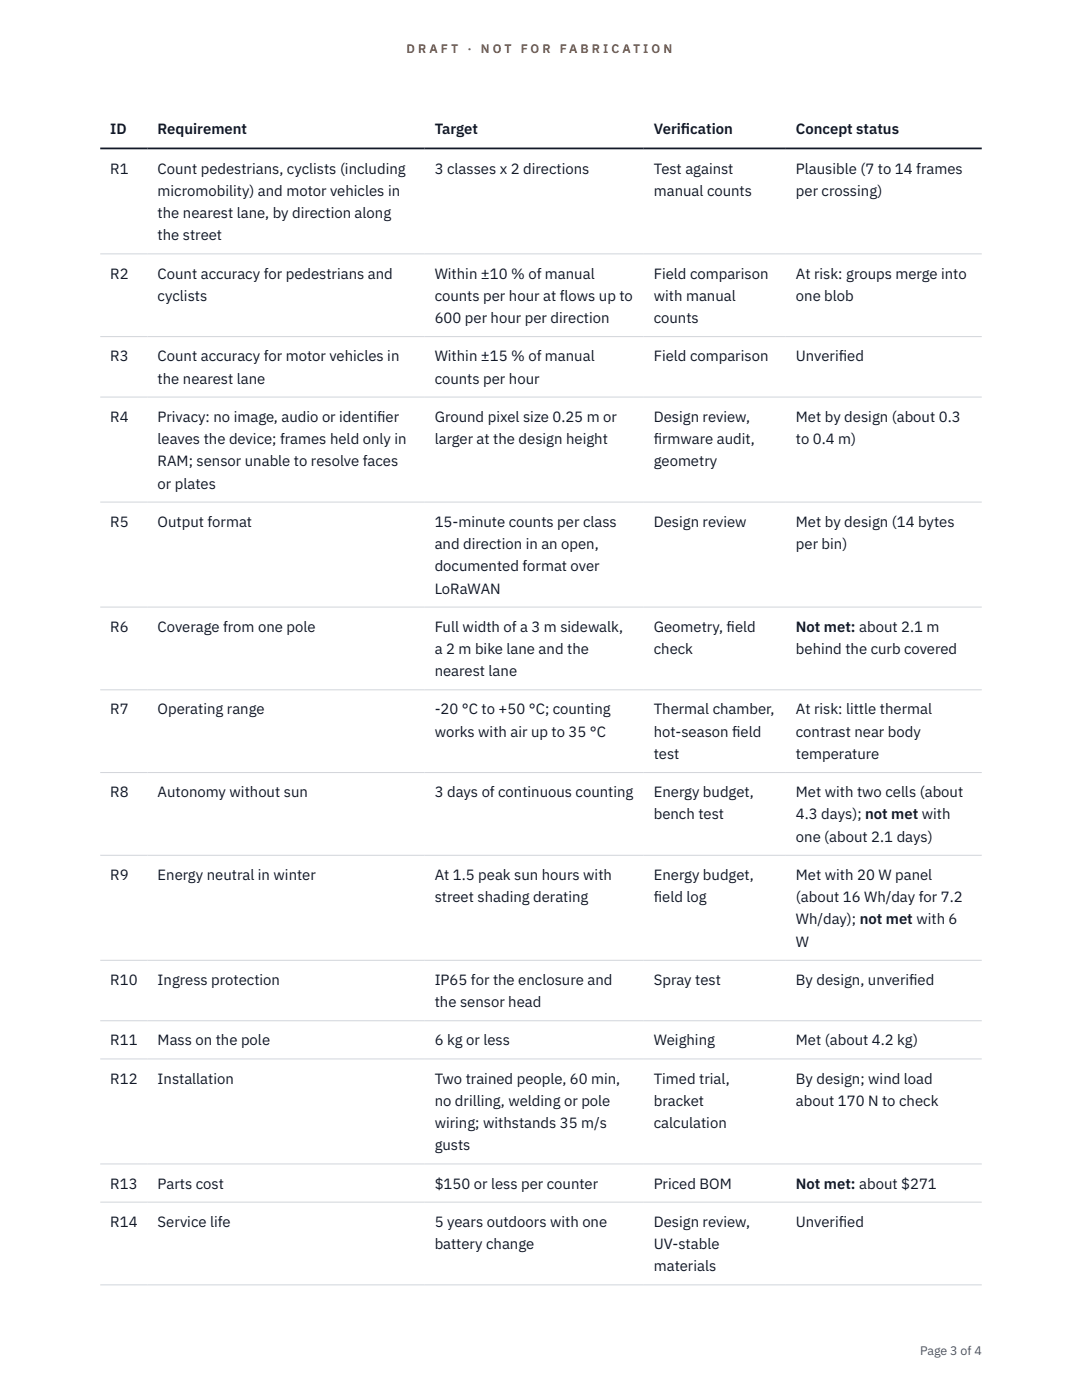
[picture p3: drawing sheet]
<svg xmlns="http://www.w3.org/2000/svg" width="216mm" height="279mm" viewBox="0 0 216 279" stroke-linecap="round" stroke-linejoin="round" font-family="sans-serif">
<defs><g id="words">
<g font-size="3" fill="#111827">
<text x="22" y="26.8">ID</text>
<text x="31.5" y="26.8">Requirement</text>
<text x="86.7" y="26.8">Target</text>
<text x="130.5" y="26.8">Verif</text>
<text x="135.9" y="26.8">ication</text>
<text x="158.8" y="26.8">Concept status</text>
<text x="22" y="34.6">R1</text>
<text x="31.5" y="34.6">Count pedestrians, cyclists (including</text>
<text x="86.7" y="34.6">3 classes x 2 directions</text>
<text x="130.5" y="34.6">Test against</text>
<text x="158.8" y="34.6">Plausible (7 to 14 frames</text>
<text x="31.5" y="39.1">micromobility) and motor vehicles in</text>
<text x="130.5" y="39.1">manual counts</text>
<text x="158.8" y="39.1">per crossing)</text>
<text x="31.5" y="43.5">the nearest lane, by direction along</text>
<text x="31.5" y="48">the street</text>
<text x="22" y="55.6">R2</text>
<text x="31.5" y="55.6">Count accuracy for pedestrians and</text>
<text x="86.7" y="55.6">Within ±10 % of manual</text>
<text x="130.5" y="55.6">Field comparison</text>
<text x="158.8" y="55.6">At risk: groups merge into</text>
<text x="31.5" y="60">cyclists</text>
<text x="86.7" y="60">counts per hour at flows up to</text>
<text x="86.7" y="64.5">600 per hour per direction</text>
<text x="130.5" y="60">with manual</text>
<text x="130.5" y="64.5">counts</text>
<text x="158.8" y="60">one blob</text>
<text x="22" y="72.1">R3</text>
<text x="31.5" y="72.1">Count accuracy for motor vehicles in</text>
<text x="31.5" y="76.5">the nearest lane</text>
<text x="86.7" y="72.1">Within ±15 % of manual</text>
<text x="86.7" y="76.5">counts per hour</text>
<text x="130.5" y="72.1">Field comparison</text>
<text x="158.8" y="72.1">Unverif</text>
<text x="167.4" y="72.1">ied</text>
<text x="22" y="84.2">R4</text>
<text x="31.5" y="84.2">Privacy: no image, audio or identif</text>
<text x="31.5" y="88.6">leaves the device; frames held only in</text>
<text x="75.3" y="84.2">ier</text>
<text x="86.7" y="84.2">Ground pixel size 0.25 m or</text>
<text x="86.7" y="88.6">larger at the design height</text>
<text x="130.5" y="84.2">Design review,</text>
<text x="130.5" y="88.6">f</text>
<text x="130.5" y="88.6">irmware audit,</text>
<text x="158.8" y="84.2">Met by design (about 0.3</text>
<text x="158.8" y="88.6">to 0.4 m)</text>
<text x="31.5" y="93.1">RAM; sensor unable to resolve faces</text>
<text x="130.5" y="93.1">geometry</text>
<text x="31.5" y="97.5">or plates</text>
<text x="22" y="105.1">R5</text>
<text x="31.5" y="105.1">Output format</text>
<text x="86.7" y="105.1">15-minute counts per class</text>
<text x="130.5" y="105.1">Design review</text>
<text x="158.8" y="105.1">Met by design (14 bytes</text>
<text x="86.7" y="109.6">and direction in an open,</text>
<text x="158.8" y="109.6">per bin)</text>
<text x="86.7" y="114">documented format over</text>
<text x="86.7" y="118.5">LoRaWAN</text>
<text x="22" y="126.1">R6</text>
<text x="31.5" y="126.1">Coverage from one pole</text>
<text x="86.7" y="126.1">Full width of a 3 m sidewalk,</text>
<text x="86.7" y="130.5">a 2 m bike lane and the</text>
<text x="130.5" y="126.1">Geometry, f</text>
<text x="130.5" y="130.5">check</text>
<text x="145" y="126.1">ield</text>
<text x="158.8" y="126.1">Not met: about 2.1 m</text>
<text x="158.8" y="130.5">behind the curb covered</text>
<text x="86.7" y="135">nearest lane</text>
<text x="22" y="142.6">R7</text>
<text x="31.5" y="142.6">Operating range</text>
<text x="86.7" y="142.6">-20 °C to +50 °C; counting</text>
<text x="130.5" y="142.6">Thermal chamber,</text>
<text x="158.8" y="142.6">At risk: little thermal</text>
<text x="86.7" y="147">works with air up to 35 °C</text>
<text x="130.5" y="147">hot-season f</text>
<text x="146.1" y="147">ield</text>
<text x="158.8" y="147">contrast near body</text>
<text x="130.5" y="151.5">test</text>
<text x="158.8" y="151.5">temperature</text>
<text x="22" y="159.1">R8</text>
<text x="31.5" y="159.1">Autonomy without sun</text>
<text x="86.7" y="159.1">3 days of continuous counting</text>
<text x="130.5" y="159.1">Energy budget,</text>
<text x="158.8" y="159.1">Met with two cells (about</text>
<text x="130.5" y="163.5">bench test</text>
<text x="158.8" y="163.5">4.3 days); not met with</text>
<text x="158.8" y="168">one (about 2.1 days)</text>
<text x="22" y="175.6">R9</text>
<text x="31.5" y="175.6">Energy neutral in winter</text>
<text x="86.7" y="175.6">At 1.5 peak sun hours with</text>
<text x="130.5" y="175.6">Energy budget,</text>
<text x="158.8" y="175.6">Met with 20 W panel</text>
<text x="86.7" y="180.1">street shading derating</text>
<text x="130.5" y="180.1">f</text>
<text x="130.5" y="180.1">ield log</text>
<text x="158.8" y="180.1">(about 16 Wh/day for 7.2</text>
<text x="158.8" y="184.5">Wh/day); not met with 6</text>
<text x="158.8" y="188.9">W</text>
<text x="22" y="196.6">R10</text>
<text x="31.5" y="196.6">Ingress protection</text>
<text x="86.7" y="196.6">IP65 for the enclosure and</text>
<text x="130.5" y="196.6">Spray test</text>
<text x="158.8" y="196.6">By design, unverif</text>
<text x="181.4" y="196.6">ied</text>
<text x="86.7" y="201">the sensor head</text>
<text x="22" y="208.6">R11</text>
<text x="31.5" y="208.6">Mass on the pole</text>
<text x="86.7" y="208.6">6 kg or less</text>
<text x="130.5" y="208.6">Weighing</text>
<text x="158.8" y="208.6">Met (about 4.2 kg)</text>
<text x="22" y="216.3">R12</text>
<text x="31.5" y="216.3">Installation</text>
<text x="86.7" y="216.3">Two trained people, 60 min,</text>
<text x="86.7" y="220.7">no drilling, welding or pole</text>
<text x="130.5" y="216.3">Timed trial,</text>
<text x="130.5" y="220.7">bracket</text>
<text x="158.8" y="216.3">By design; wind load</text>
<text x="158.8" y="220.7">about 170 N to check</text>
<text x="86.7" y="225.1">wiring; withstands 35 m/s</text>
<text x="130.5" y="225.1">calculation</text>
<text x="86.7" y="229.6">gusts</text>
<text x="22" y="237.2">R13</text>
<text x="31.5" y="237.2">Parts cost</text>
<text x="86.7" y="237.2">$150 or less per counter</text>
<text x="130.5" y="237.2">Priced BOM</text>
<text x="158.8" y="237.2">Not met: about $271</text>
<text x="22" y="244.8">R14</text>
<text x="31.5" y="244.8">Service life</text>
<text x="86.7" y="244.8">5 years outdoors with one</text>
<text x="130.5" y="244.8">Design review,</text>
<text x="158.8" y="244.8">Unverif</text>
<text x="167.4" y="244.8">ied</text>
<text x="86.7" y="249.3">battery change</text>
<text x="130.5" y="249.3">UV-stable</text>
<text x="130.5" y="253.7">materials</text>
</g>
<g font-size="2.5" fill="#b45309">
<text x="81.1" y="10.5">D R A F T</text>
<text x="93.3" y="10.5">·</text>
<text x="95.9" y="10.5">N O T</text>
<text x="103.9" y="10.5">F O R</text>
<text x="111.7" y="10.5">F A B R I C A T I O N</text>
</g>
<text font-size="2.5" fill="#4b5563" x="183.6" y="270.3">Page 3 of 4</text>
</g></defs>
<g fill="none" stroke="#d1d5db" stroke-width=".2">
<path d="M20 50.7h175.9M20 67.2h175.9M20 79.2h175.9M20 100.2h175.9M20 121.2h175.9M20 137.7h175.9M20 154.2h175.9M20 170.7h175.9M20 191.6h175.9M20 203.7h175.9M20 211.3h175.9M20 232.3h175.9"/>
<path d="M20 239.9h175.9M20 256.4h175.9"/>
</g>
<path d="M20 29.6h175.9" fill="none" stroke="#111827" stroke-width=".35"/>
<use href="#words"/>
</svg>
